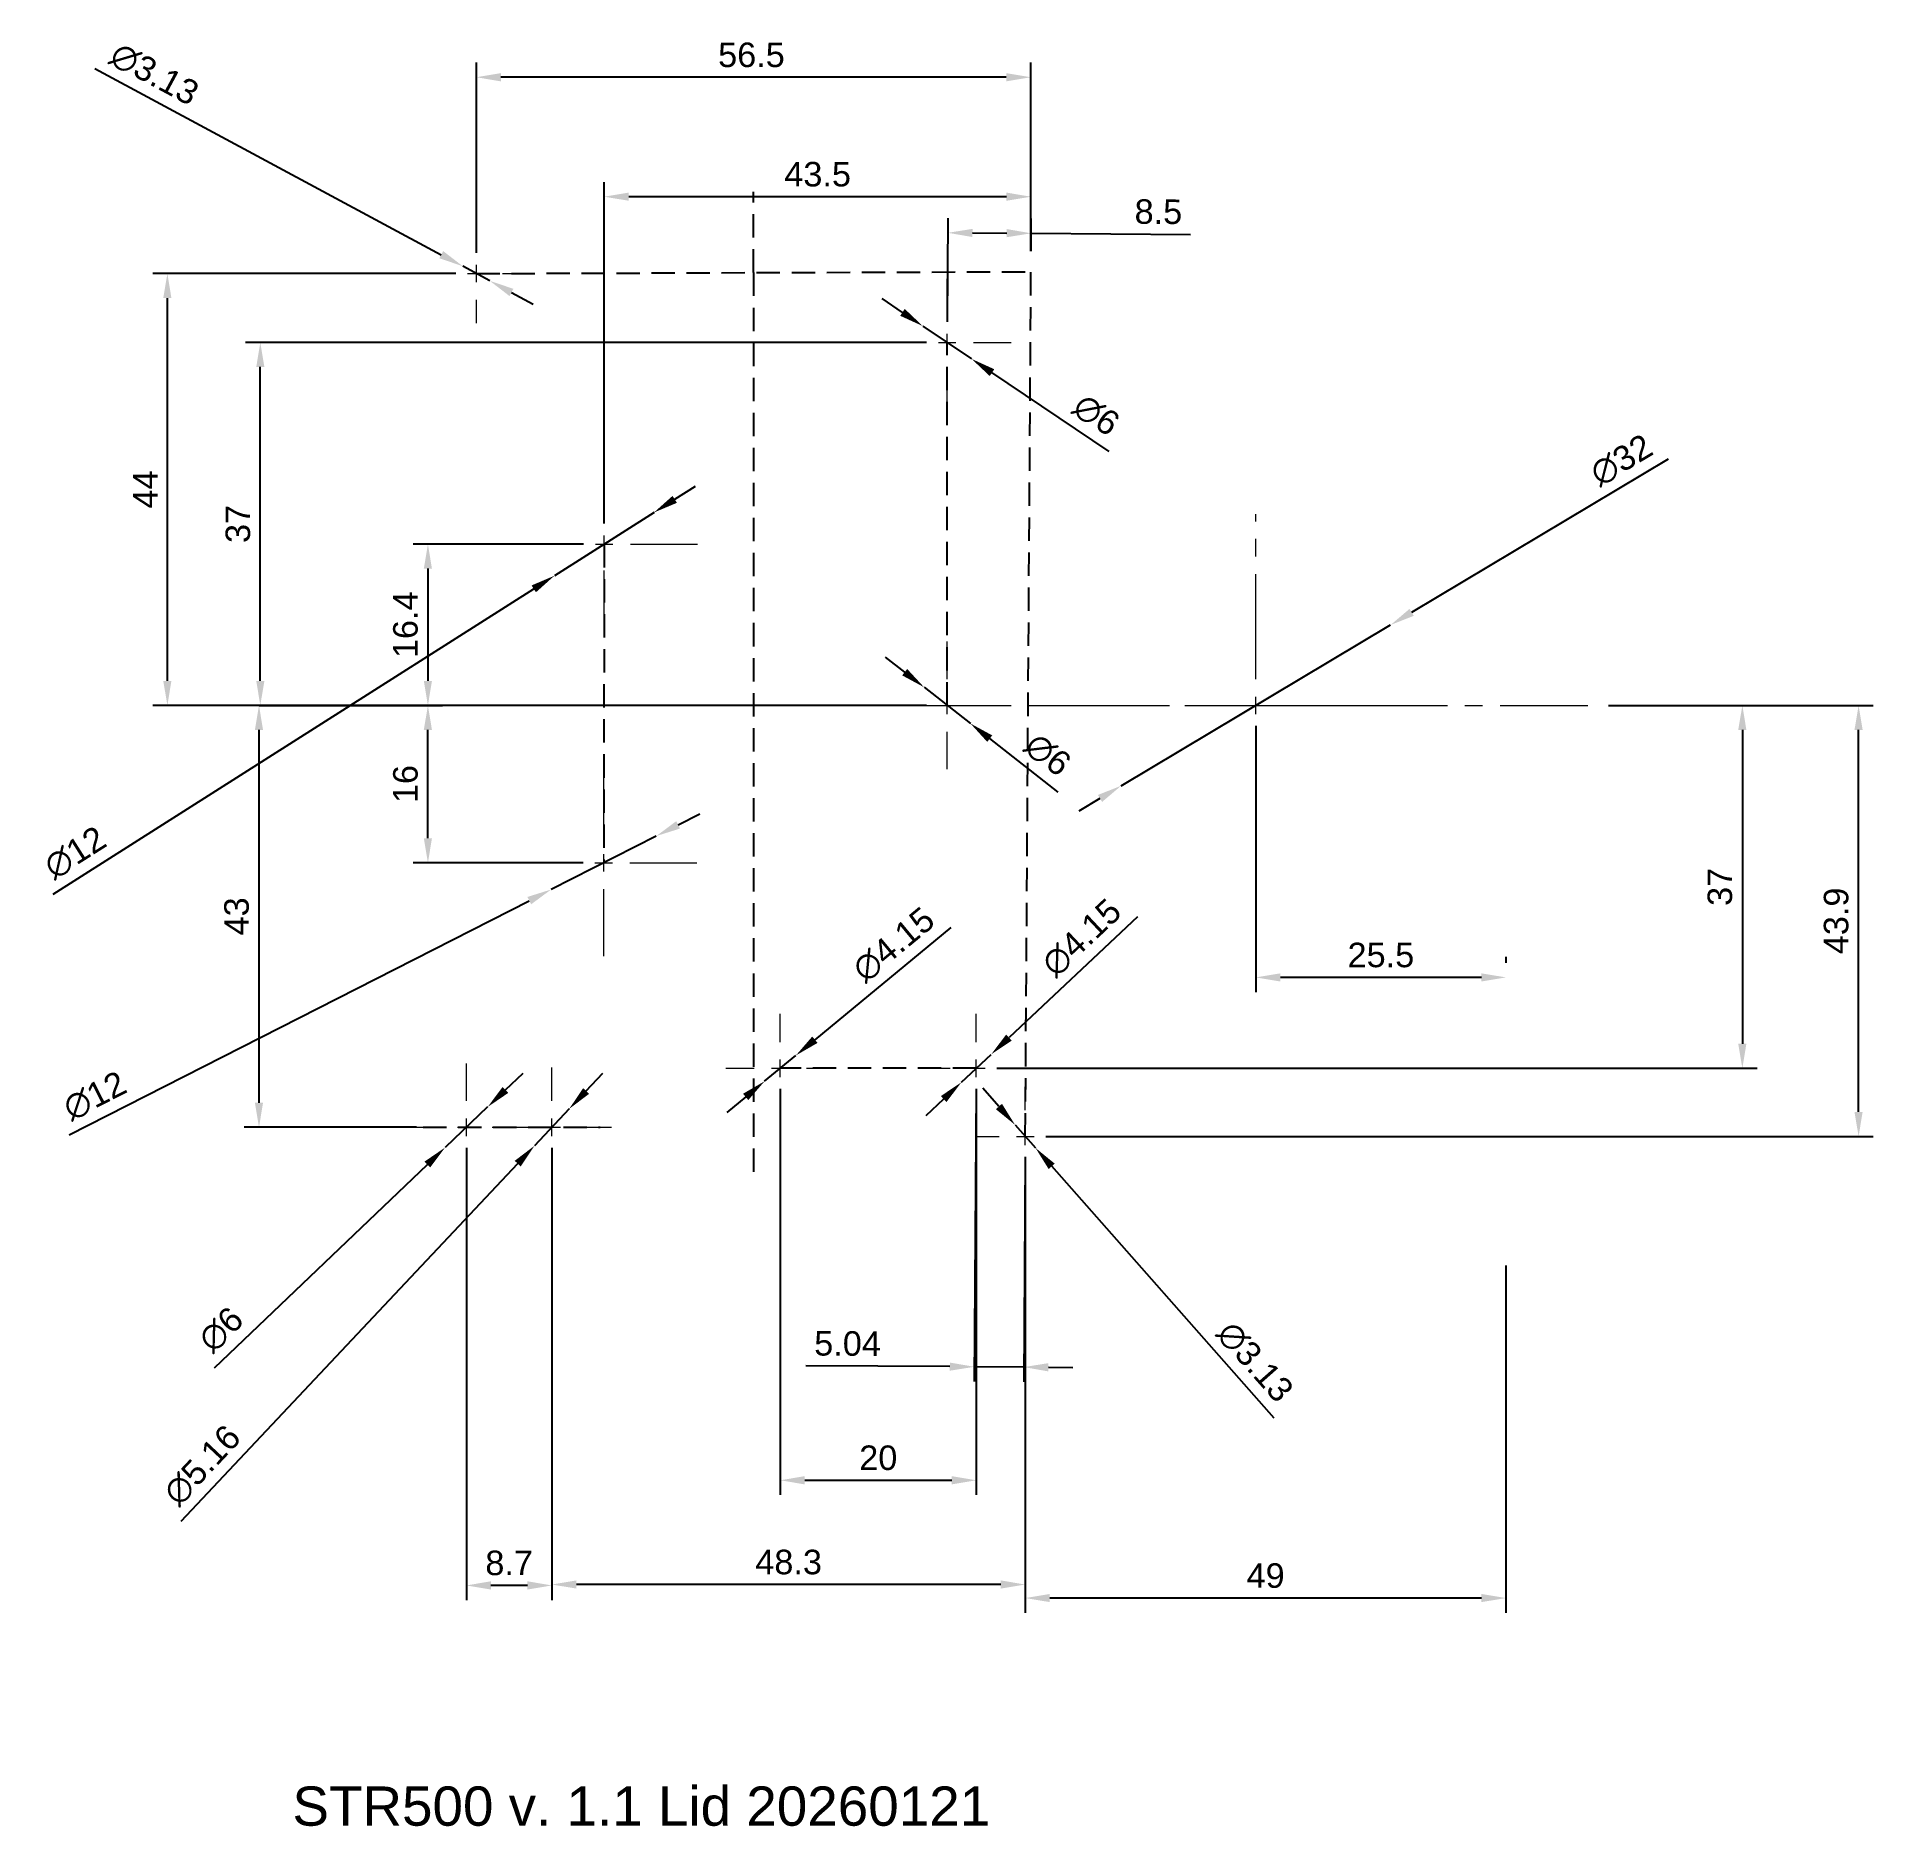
# Paper-space layout 'Sheet1' of a CAD drawing. Header units: millimetres. Extents: x 11 to 198, y 18 to 201.
import ezdxf

# ---------------------------------------------------------------- set-up
doc = ezdxf.new("R2010")
doc.units = ezdxf.units.MM
doc.header["$LTSCALE"] = 0.75
doc.linetypes.add('CENTER2', pattern=[28.575, 19.05, -3.175, 3.175, -3.175])
doc.linetypes.add('HIDDEN2', pattern=[4.7625, 3.175, -1.5875])
for name, color, linetype, lineweight in [('FD_Dimensions', 7, 'Continuous', 18), ('Notes', 7, 'Continuous', 18), ('Sketch1', 7, 'Continuous', 25), ('Smart Centers', 7, 'CENTER2', 18)]:
    doc.layers.add(name, color=color, linetype=linetype, lineweight=lineweight)
doc.styles.get("Standard").update_dxf_attribs({"font": 'Arial.ttf'})
doc.dimstyles.new('Dim-ISO-25', dxfattribs={"dimtxt": 2.5, "dimasz": 2.5, "dimexe": 1.5, "dimexo": 2.1, "dimgap": 1, "dimtad": 1, "dimzin": 12, "dimdsep": 46, "dimtxsty": 'Standard', "dimcen": 0, "dimazin": 3, "dimtp": 0.1, "dimtm": 0.1, "dimtfac": 0.72, "dimtmove": 0, "dimatfit": 3, "dimfxl": 1, "dimtzin": 12, "dimarcsym": 0})

psp = doc.layouts.new('Sheet1')

# ---------------------------------------------------------------- texts
at = {"layer": 'Notes', "insert": (37.295, 22.262), "char_height": 2.5, "attachment_point": 1}
psp.add_mtext_dynamic_manual_height_columns('{\\H1.6x;STR500 v. 1.1 Lid 20260121}', width=92.02999, gutter_width=12.5, heights=[0], dxfattribs=at)

# ---------------------------------------------------------------- blocks, each defined once
blk = doc.blocks.new('*U25')
at = {"layer": 'Smart Centers', "color": 0, "ltscale": 0.75, "transparency": 16777216}
blk.add_line((-69.19, 0), (68.36, 0), dxfattribs=at)
blk = doc.blocks.new('*D27')
at = {"layer": 'Defpoints', "color": 0, "transparency": 16777216}
for p in [(149.25, 140.68), (121.77, 124.28)]:
    blk.add_point(p, dxfattribs=at)
at = {"layer": 'FD_Dimensions', "color": 0, "lineweight": -2, "transparency": 16777216}
for p, q in [((177.54, 157.57), (151.39, 141.96)), ((121.77, 124.28), (149.25, 140.68)), ((119.62, 123), (117.48, 121.71))]:
    blk.add_line(p, q, dxfattribs=at)
at = {"layer": 'FD_Dimensions', "color": 0, "transparency": 16777216}
for points in [[(151.18, 142.32), (151.61, 141.61), (149.25, 140.68)], [(119.41, 123.35), (119.84, 122.64), (121.77, 124.28)]]:
    blk.add_solid(points, dxfattribs=at)
at = {"layer": 'FD_Dimensions', "color": 0, "transparency": 16777216, "insert": (172.78, 157.47), "char_height": 2.5, "attachment_point": 5, "rotation": 30.8391}
blk.add_mtext('∅32', dxfattribs=at)
blk = doc.blocks.new('*D28')
at = {"layer": 'Defpoints', "color": 0, "transparency": 16777216}
for p in [(135.51, 132.48), (135.51, 104.75), (161.01, 104.75)]:
    blk.add_point(p, dxfattribs=at)
at = {"layer": 'FD_Dimensions', "color": 0, "lineweight": -2, "transparency": 16777216}
for p, q in [((135.51, 130.38), (135.51, 103.25)), ((161.01, 106.85), (161.01, 106.25)), ((158.51, 104.75), (138.01, 104.75))]:
    blk.add_line(p, q, dxfattribs=at)
at = {"layer": 'FD_Dimensions', "color": 0, "transparency": 16777216}
for points in [[(138.01, 105.16), (138.01, 104.33), (135.51, 104.75)], [(158.51, 105.16), (158.51, 104.33), (161.01, 104.75)]]:
    blk.add_solid(points, dxfattribs=at)
at = {"layer": 'FD_Dimensions', "color": 0, "transparency": 16777216, "insert": (148.26, 107.02), "char_height": 2.5, "attachment_point": 5}
blk.add_mtext('25.5', dxfattribs=at)
blk = doc.blocks.new('*D33')
at = {"layer": 'Defpoints', "color": 0, "transparency": 16777216}
for p in [(107.01, 95.48), (112.01, 88.54), (106.82, 65.05)]:
    blk.add_point(p, dxfattribs=at)
at = {"layer": 'FD_Dimensions', "color": 0, "lineweight": -2, "transparency": 16777216}
for p, q in [((107, 93.38), (106.81, 63.55)), ((112, 86.44), (111.85, 63.52)), ((104.32, 65.07), (89.64, 65.16)), ((111.86, 65.02), (106.82, 65.05)), ((114.36, 65), (116.86, 64.98))]:
    blk.add_line(p, q, dxfattribs=at)
at = {"layer": 'FD_Dimensions', "color": 0, "transparency": 16777216}
for points in [[(104.32, 65.48), (104.31, 64.65), (106.82, 65.05)], [(114.36, 65.42), (114.35, 64.58), (111.86, 65.02)]]:
    blk.add_solid(points, dxfattribs=at)
at = {"layer": 'FD_Dimensions', "color": 0, "transparency": 16777216, "insert": (93.89, 67.41), "char_height": 2.5, "attachment_point": 5, "rotation": 359.6245}
blk.add_mtext('5.04', dxfattribs=at)
blk = doc.blocks.new('*D35')
at = {"layer": 'Defpoints', "color": 0, "transparency": 16777216}
for p in [(87.03, 95.48), (107.01, 95.48), (107.01, 53.48)]:
    blk.add_point(p, dxfattribs=at)
at = {"layer": 'FD_Dimensions', "color": 0, "lineweight": -2, "transparency": 16777216}
for p, q in [((87.03, 93.38), (87.03, 51.98)), ((107.01, 93.38), (107.01, 51.98)), ((89.53, 53.48), (104.51, 53.48))]:
    blk.add_line(p, q, dxfattribs=at)
at = {"layer": 'FD_Dimensions', "color": 0, "transparency": 16777216}
for points in [[(89.53, 53.9), (89.53, 53.06), (87.03, 53.48)], [(104.51, 53.9), (104.51, 53.06), (107.01, 53.48)]]:
    blk.add_solid(points, dxfattribs=at)
at = {"layer": 'FD_Dimensions', "color": 0, "transparency": 16777216, "insert": (97.02, 55.76), "char_height": 2.5, "attachment_point": 5}
blk.add_mtext('20', dxfattribs=at)
blk = doc.blocks.new('*D36')
at = {"layer": 'Defpoints', "color": 0, "transparency": 16777216}
for p in [(63.75, 89.47), (112.01, 88.54), (63.75, 42.85)]:
    blk.add_point(p, dxfattribs=at)
at = {"layer": 'FD_Dimensions', "color": 0, "lineweight": -2, "transparency": 16777216}
for p, q in [((63.75, 87.37), (63.75, 41.35)), ((112.01, 86.44), (112.01, 41.35)), ((109.51, 42.85), (66.25, 42.85))]:
    blk.add_line(p, q, dxfattribs=at)
at = {"layer": 'FD_Dimensions', "color": 0, "transparency": 16777216}
for points in [[(66.25, 43.27), (66.25, 42.44), (63.75, 42.85)], [(109.51, 43.27), (109.51, 42.44), (112.01, 42.85)]]:
    blk.add_solid(points, dxfattribs=at)
at = {"layer": 'FD_Dimensions', "color": 0, "transparency": 16777216, "insert": (87.88, 45.13), "char_height": 2.5, "attachment_point": 5}
blk.add_mtext('48.3', dxfattribs=at)
blk = doc.blocks.new('*D37')
at = {"layer": 'Defpoints', "color": 0, "transparency": 16777216}
for p in [(65.52, 91.35), (61.98, 87.59)]:
    blk.add_point(p, dxfattribs=at)
at = {"layer": 'FD_Dimensions', "color": 0, "lineweight": -2, "transparency": 16777216}
for p, q in [((67.23, 93.17), (68.95, 94.99)), ((65.52, 91.35), (61.98, 87.59)), ((25.97, 49.32), (60.27, 85.77))]:
    blk.add_line(p, q, dxfattribs=at)
at = {"layer": 'FD_Dimensions', "color": 0, "transparency": 16777216}
for points in [[(66.93, 93.46), (67.54, 92.88), (65.52, 91.35)], [(59.96, 86.05), (60.57, 85.48), (61.98, 87.59)]]:
    blk.add_solid(points, dxfattribs=at)
at = {"layer": 'FD_Dimensions', "color": 0, "transparency": 16777216, "insert": (28.1, 55.01), "char_height": 2.5, "attachment_point": 5, "rotation": 46.7382}
blk.add_mtext('∅5.16', dxfattribs=at)
blk = doc.blocks.new('*D38')
at = {"layer": 'Defpoints', "color": 0, "transparency": 16777216}
for p in [(57.2, 91.54), (52.86, 87.4)]:
    blk.add_point(p, dxfattribs=at)
at = {"layer": 'FD_Dimensions', "color": 0, "lineweight": -2, "transparency": 16777216}
for p, q in [((59.01, 93.27), (60.82, 94.99)), ((57.2, 91.54), (52.86, 87.4)), ((29.34, 64.95), (51.05, 85.67))]:
    blk.add_line(p, q, dxfattribs=at)
at = {"layer": 'FD_Dimensions', "color": 0, "transparency": 16777216}
for points in [[(58.72, 93.57), (59.3, 92.97), (57.2, 91.54)], [(50.76, 85.97), (51.34, 85.37), (52.86, 87.4)]]:
    blk.add_solid(points, dxfattribs=at)
at = {"layer": 'FD_Dimensions', "color": 0, "transparency": 16777216, "insert": (30.02, 68.84), "char_height": 2.5, "attachment_point": 5, "rotation": 43.6736}
blk.add_mtext('∅6', dxfattribs=at)
blk = doc.blocks.new('*D39')
at = {"layer": 'Defpoints', "color": 0, "transparency": 16777216}
for p in [(55.03, 89.47), (63.75, 89.47), (55.03, 42.76)]:
    blk.add_point(p, dxfattribs=at)
at = {"layer": 'FD_Dimensions', "color": 0, "lineweight": -2, "transparency": 16777216}
for p, q in [((55.03, 87.37), (55.03, 41.26)), ((63.75, 87.37), (63.75, 41.26)), ((61.25, 42.76), (57.53, 42.76))]:
    blk.add_line(p, q, dxfattribs=at)
at = {"layer": 'FD_Dimensions', "color": 0, "transparency": 16777216}
for points in [[(57.53, 43.18), (57.53, 42.34), (55.03, 42.76)], [(61.25, 43.18), (61.25, 42.34), (63.75, 42.76)]]:
    blk.add_solid(points, dxfattribs=at)
at = {"layer": 'FD_Dimensions', "color": 0, "transparency": 16777216, "insert": (59.39, 45.04), "char_height": 2.5, "attachment_point": 5}
blk.add_mtext('8.7', dxfattribs=at)
blk = doc.blocks.new('*D40')
at = {"layer": 'Defpoints', "color": 0, "transparency": 16777216}
for p in [(104.12, 180.66), (112.59, 176.69), (104.05, 169.48)]:
    blk.add_point(p, dxfattribs=at)
at = {"layer": 'FD_Dimensions', "color": 0, "lineweight": -2, "transparency": 16777216}
for p, q in [((104.07, 171.58), (104.13, 182.16)), ((112.6, 178.79), (112.62, 182.11)), ((106.62, 180.65), (110.11, 180.62)), ((112.61, 180.61), (128.85, 180.5))]:
    blk.add_line(p, q, dxfattribs=at)
at = {"layer": 'FD_Dimensions', "color": 0, "transparency": 16777216}
for points in [[(106.63, 181.06), (106.62, 180.23), (104.12, 180.66)], [(110.12, 181.04), (110.11, 180.21), (112.61, 180.61)]]:
    blk.add_solid(points, dxfattribs=at)
at = {"layer": 'FD_Dimensions', "color": 0, "transparency": 16777216, "insert": (125.58, 182.8), "char_height": 2.5, "attachment_point": 5, "rotation": 359.6245}
blk.add_mtext('8.5', dxfattribs=at)
blk = doc.blocks.new('*D41')
at = {"layer": 'Defpoints', "color": 0, "transparency": 16777216}
for p in [(69.08, 184.34), (112.59, 176.69), (69.08, 148.92)]:
    blk.add_point(p, dxfattribs=at)
at = {"layer": 'FD_Dimensions', "color": 0, "lineweight": -2, "transparency": 16777216}
for p, q in [((69.08, 151.02), (69.08, 185.84)), ((112.59, 178.79), (112.59, 185.84)), ((110.09, 184.34), (71.58, 184.34))]:
    blk.add_line(p, q, dxfattribs=at)
at = {"layer": 'FD_Dimensions', "color": 0, "transparency": 16777216}
for points in [[(71.58, 184.76), (71.58, 183.93), (69.08, 184.34)], [(110.09, 184.76), (110.09, 183.93), (112.59, 184.34)]]:
    blk.add_solid(points, dxfattribs=at)
at = {"layer": 'FD_Dimensions', "color": 0, "transparency": 16777216, "insert": (90.84, 186.62), "char_height": 2.5, "attachment_point": 5}
blk.add_mtext('43.5', dxfattribs=at)
blk = doc.blocks.new('*D42')
at = {"layer": 'Defpoints', "color": 0, "transparency": 16777216}
for p in [(56.05, 196.52), (56.05, 176.51), (112.56, 176.69)]:
    blk.add_point(p, dxfattribs=at)
at = {"layer": 'FD_Dimensions', "color": 0, "lineweight": -2, "transparency": 16777216}
for p, q in [((56.05, 178.61), (56.05, 198.02)), ((112.56, 178.79), (112.56, 198.02)), ((110.06, 196.52), (58.55, 196.52))]:
    blk.add_line(p, q, dxfattribs=at)
at = {"layer": 'FD_Dimensions', "color": 0, "transparency": 16777216}
for points in [[(58.55, 196.94), (58.55, 196.1), (56.05, 196.52)], [(110.06, 196.94), (110.06, 196.1), (112.56, 196.52)]]:
    blk.add_solid(points, dxfattribs=at)
at = {"layer": 'FD_Dimensions', "color": 0, "transparency": 16777216, "insert": (84.09, 198.79), "char_height": 2.5, "attachment_point": 5}
blk.add_mtext('56.5', dxfattribs=at)
blk = doc.blocks.new('*D43')
at = {"layer": 'Defpoints', "color": 0, "transparency": 16777216}
for p in [(31.82, 132.48), (33.89, 132.48), (52.03, 89.47)]:
    blk.add_point(p, dxfattribs=at)
at = {"layer": 'FD_Dimensions', "color": 0, "lineweight": -2, "transparency": 16777216}
for p, q in [((33.92, 132.48), (35.39, 132.48)), ((33.89, 91.97), (33.89, 129.98)), ((49.93, 89.47), (32.39, 89.47))]:
    blk.add_line(p, q, dxfattribs=at)
at = {"layer": 'FD_Dimensions', "color": 0, "transparency": 16777216}
for points in [[(33.47, 129.98), (34.3, 129.98), (33.89, 132.48)], [(33.47, 91.97), (34.3, 91.97), (33.89, 89.47)]]:
    blk.add_solid(points, dxfattribs=at)
at = {"layer": 'FD_Dimensions', "color": 0, "transparency": 16777216, "insert": (31.61, 110.97), "char_height": 2.5, "attachment_point": 5, "rotation": 90}
blk.add_mtext('43', dxfattribs=at)
blk = doc.blocks.new('*D44')
at = {"layer": 'Defpoints', "color": 0, "transparency": 16777216}
for p in [(169.36, 132.48), (196.96, 132.48), (112.01, 88.54)]:
    blk.add_point(p, dxfattribs=at)
at = {"layer": 'FD_Dimensions', "color": 0, "lineweight": -2, "transparency": 16777216}
for p, q in [((171.46, 132.48), (198.46, 132.48)), ((196.96, 91.04), (196.96, 129.98)), ((114.11, 88.54), (198.46, 88.54))]:
    blk.add_line(p, q, dxfattribs=at)
at = {"layer": 'FD_Dimensions', "color": 0, "transparency": 16777216}
for points in [[(196.54, 129.98), (197.37, 129.98), (196.96, 132.48)], [(196.54, 91.04), (197.37, 91.04), (196.96, 88.54)]]:
    blk.add_solid(points, dxfattribs=at)
at = {"layer": 'FD_Dimensions', "color": 0, "transparency": 16777216, "insert": (194.68, 110.51), "char_height": 2.5, "attachment_point": 5, "rotation": 90}
blk.add_mtext('43.9', dxfattribs=at)
blk = doc.blocks.new('*D45')
at = {"layer": 'Defpoints', "color": 0, "transparency": 16777216}
for p in [(169.36, 132.48), (107.01, 95.48), (185.11, 95.48)]:
    blk.add_point(p, dxfattribs=at)
at = {"layer": 'FD_Dimensions', "color": 0, "lineweight": -2, "transparency": 16777216}
for p, q in [((171.46, 132.48), (186.61, 132.48)), ((185.11, 129.98), (185.11, 97.98)), ((109.11, 95.48), (186.61, 95.48))]:
    blk.add_line(p, q, dxfattribs=at)
at = {"layer": 'FD_Dimensions', "color": 0, "transparency": 16777216}
for points in [[(184.69, 129.98), (185.52, 129.98), (185.11, 132.48)], [(184.69, 97.98), (185.52, 97.98), (185.11, 95.48)]]:
    blk.add_solid(points, dxfattribs=at)
at = {"layer": 'FD_Dimensions', "color": 0, "transparency": 16777216, "insert": (182.83, 113.98), "char_height": 2.5, "attachment_point": 5, "rotation": 90}
blk.add_mtext('37', dxfattribs=at)
blk = doc.blocks.new('*D46')
at = {"layer": 'Defpoints', "color": 0, "transparency": 16777216}
for p in [(31.82, 132.48), (51.11, 132.48), (69.03, 116.43)]:
    blk.add_point(p, dxfattribs=at)
at = {"layer": 'FD_Dimensions', "color": 0, "lineweight": -2, "transparency": 16777216}
for p, q in [((33.92, 132.48), (52.61, 132.48)), ((51.11, 118.93), (51.11, 129.98)), ((66.93, 116.43), (49.61, 116.43))]:
    blk.add_line(p, q, dxfattribs=at)
at = {"layer": 'FD_Dimensions', "color": 0, "transparency": 16777216}
for points in [[(50.69, 129.98), (51.52, 129.98), (51.11, 132.48)], [(50.69, 118.93), (51.52, 118.93), (51.11, 116.43)]]:
    blk.add_solid(points, dxfattribs=at)
at = {"layer": 'FD_Dimensions', "color": 0, "transparency": 16777216, "insert": (48.83, 124.46), "char_height": 2.5, "attachment_point": 5, "rotation": 90}
blk.add_mtext('16', dxfattribs=at)
blk = doc.blocks.new('*D47')
at = {"layer": 'Defpoints', "color": 0, "transparency": 16777216}
for p in [(69.08, 148.92), (31.82, 132.48), (51.11, 132.48)]:
    blk.add_point(p, dxfattribs=at)
at = {"layer": 'FD_Dimensions', "color": 0, "lineweight": -2, "transparency": 16777216}
for p, q in [((66.98, 148.92), (49.61, 148.92)), ((51.11, 146.42), (51.11, 134.98)), ((33.92, 132.48), (52.61, 132.48))]:
    blk.add_line(p, q, dxfattribs=at)
at = {"layer": 'FD_Dimensions', "color": 0, "transparency": 16777216}
for points in [[(50.69, 146.42), (51.52, 146.42), (51.11, 148.92)], [(50.69, 134.98), (51.52, 134.98), (51.11, 132.48)]]:
    blk.add_solid(points, dxfattribs=at)
at = {"layer": 'FD_Dimensions', "color": 0, "transparency": 16777216, "insert": (48.83, 140.7), "char_height": 2.5, "attachment_point": 5, "rotation": 90}
blk.add_mtext('16.4', dxfattribs=at)
blk = doc.blocks.new('*D48')
at = {"layer": 'Defpoints', "color": 0, "transparency": 16777216}
for p in [(34.02, 169.48), (104.05, 169.48), (104.05, 132.48)]:
    blk.add_point(p, dxfattribs=at)
at = {"layer": 'FD_Dimensions', "color": 0, "lineweight": -2, "transparency": 16777216}
for p, q in [((101.95, 169.48), (32.52, 169.48)), ((34.02, 134.98), (34.02, 166.98)), ((101.95, 132.48), (32.52, 132.48))]:
    blk.add_line(p, q, dxfattribs=at)
at = {"layer": 'FD_Dimensions', "color": 0, "transparency": 16777216}
for points in [[(33.61, 166.98), (34.44, 166.98), (34.02, 169.48)], [(33.61, 134.98), (34.44, 134.98), (34.02, 132.48)]]:
    blk.add_solid(points, dxfattribs=at)
at = {"layer": 'FD_Dimensions', "color": 0, "transparency": 16777216, "insert": (31.75, 150.98), "char_height": 2.5, "attachment_point": 5, "rotation": 90}
blk.add_mtext('37', dxfattribs=at)
blk = doc.blocks.new('*D49')
at = {"layer": 'Defpoints', "color": 0, "transparency": 16777216}
for p in [(24.55, 176.51), (56.05, 176.51), (104.05, 132.48)]:
    blk.add_point(p, dxfattribs=at)
at = {"layer": 'FD_Dimensions', "color": 0, "lineweight": -2, "transparency": 16777216}
for p, q in [((53.95, 176.51), (23.05, 176.51)), ((24.55, 134.98), (24.55, 174.01)), ((101.95, 132.48), (23.05, 132.48))]:
    blk.add_line(p, q, dxfattribs=at)
at = {"layer": 'FD_Dimensions', "color": 0, "transparency": 16777216}
for points in [[(24.13, 174.01), (24.96, 174.01), (24.55, 176.51)], [(24.13, 134.98), (24.96, 134.98), (24.55, 132.48)]]:
    blk.add_solid(points, dxfattribs=at)
at = {"layer": 'FD_Dimensions', "color": 0, "transparency": 16777216, "insert": (22.3, 154.49), "char_height": 2.5, "attachment_point": 5, "rotation": 90}
blk.add_mtext('44', dxfattribs=at)
blk = doc.blocks.new('*D50')
at = {"layer": 'Defpoints', "color": 0, "transparency": 16777216}
for p in [(112.01, 88.54), (161.01, 77.48), (112.01, 41.47)]:
    blk.add_point(p, dxfattribs=at)
at = {"layer": 'FD_Dimensions', "color": 0, "lineweight": -2, "transparency": 16777216}
for p, q in [((112.01, 86.44), (112.01, 39.97)), ((161.01, 75.38), (161.01, 39.97)), ((158.51, 41.47), (114.51, 41.47))]:
    blk.add_line(p, q, dxfattribs=at)
at = {"layer": 'FD_Dimensions', "color": 0, "transparency": 16777216}
for points in [[(114.51, 41.89), (114.51, 41.06), (112.01, 41.47)], [(158.51, 41.89), (158.51, 41.06), (161.01, 41.47)]]:
    blk.add_solid(points, dxfattribs=at)
at = {"layer": 'FD_Dimensions', "color": 0, "transparency": 16777216, "insert": (136.51, 43.75), "char_height": 2.5, "attachment_point": 5}
blk.add_mtext('49', dxfattribs=at)
blk = doc.blocks.new('*U51')
at = {"layer": 'Smart Centers', "color": 0, "ltscale": 0.75, "transparency": 16777216}
for p, q in [((0, 2.68), (0, 5.07)), ((-5.07, 0), (-2.68, 0)), ((2.68, 0), (5.07, 0)), ((0, -5.07), (0, -2.68))]:
    blk.add_line(p, q, dxfattribs=at)
at = {"layer": 'Smart Centers', "color": 0, "linetype": 'Continuous', "ltscale": 0.75, "transparency": 16777216}
for p, q in [((-0.89, 0), (0.89, 0)), ((0, -0.89), (0, 0.89))]:
    blk.add_line(p, q, dxfattribs=at)
blk = doc.blocks.new('*U52')
at = {"layer": 'Smart Centers', "color": 0, "ltscale": 0.75, "transparency": 16777216}
for p, q in [((0, 2.68), (0, 6.5)), ((-6.5, 0), (-2.68, 0)), ((2.68, 0), (6.5, 0)), ((0, -6.5), (0, -2.68))]:
    blk.add_line(p, q, dxfattribs=at)
at = {"layer": 'Smart Centers', "color": 0, "linetype": 'Continuous', "ltscale": 0.75, "transparency": 16777216}
for p, q in [((-0.89, 0), (0.89, 0)), ((0, -0.89), (0, 0.89))]:
    blk.add_line(p, q, dxfattribs=at)
blk = doc.blocks.new('*U53')
at = {"layer": 'Smart Centers', "color": 0, "ltscale": 0.75, "transparency": 16777216}
for p, q in [((0, 2.68), (0, 9.51)), ((-9.51, 0), (-2.68, 0)), ((2.68, 0), (9.51, 0)), ((0, -9.51), (0, -2.68))]:
    blk.add_line(p, q, dxfattribs=at)
at = {"layer": 'Smart Centers', "color": 0, "linetype": 'Continuous', "ltscale": 0.75, "transparency": 16777216}
for p, q in [((-0.89, 0), (0.89, 0)), ((0, -0.89), (0, 0.89))]:
    blk.add_line(p, q, dxfattribs=at)
blk = doc.blocks.new('*U54')
at = {"layer": 'Smart Centers', "color": 0, "ltscale": 0.75, "transparency": 16777216}
for p, q in [((0, 2.68), (0, 6.5)), ((-6.5, 0), (-2.68, 0)), ((2.68, 0), (6.5, 0)), ((0, -6.5), (0, -2.68))]:
    blk.add_line(p, q, dxfattribs=at)
at = {"layer": 'Smart Centers', "color": 0, "linetype": 'Continuous', "ltscale": 0.75, "transparency": 16777216}
for p, q in [((-0.89, 0), (0.89, 0)), ((0, -0.89), (0, 0.89))]:
    blk.add_line(p, q, dxfattribs=at)
blk = doc.blocks.new('*U55')
at = {"layer": 'Smart Centers', "color": 0, "ltscale": 0.75, "transparency": 16777216}
for p, q in [((0, 2.68), (0, 9.51)), ((-9.51, 0), (-2.68, 0)), ((2.68, 0), (9.51, 0)), ((0, -9.51), (0, -2.68))]:
    blk.add_line(p, q, dxfattribs=at)
at = {"layer": 'Smart Centers', "color": 0, "linetype": 'Continuous', "ltscale": 0.75, "transparency": 16777216}
for p, q in [((-0.89, 0), (0.89, 0)), ((0, -0.89), (0, 0.89))]:
    blk.add_line(p, q, dxfattribs=at)
blk = doc.blocks.new('*U56')
at = {"layer": 'Smart Centers', "color": 0, "ltscale": 0.75, "transparency": 16777216}
for p, q in [((0, 2.68), (0, 19.5)), ((-19.5, 0), (-2.68, 0)), ((2.68, 0), (19.5, 0)), ((0, -19.5), (0, -2.68))]:
    blk.add_line(p, q, dxfattribs=at)
at = {"layer": 'Smart Centers', "color": 0, "linetype": 'Continuous', "ltscale": 0.75, "transparency": 16777216}
for p, q in [((-0.89, 0), (0.89, 0)), ((0, -0.89), (0, 0.89))]:
    blk.add_line(p, q, dxfattribs=at)
blk = doc.blocks.new('*U57')
at = {"layer": 'Smart Centers', "color": 0, "ltscale": 0.75, "transparency": 16777216}
for p, q in [((0, 2.68), (0, 5.57)), ((-5.57, 0), (-2.68, 0)), ((2.68, 0), (5.57, 0)), ((0, -5.57), (0, -2.68))]:
    blk.add_line(p, q, dxfattribs=at)
at = {"layer": 'Smart Centers', "color": 0, "linetype": 'Continuous', "ltscale": 0.75, "transparency": 16777216}
for p, q in [((-0.89, 0), (0.89, 0)), ((0, -0.89), (0, 0.89))]:
    blk.add_line(p, q, dxfattribs=at)
blk = doc.blocks.new('*U58')
at = {"layer": 'Smart Centers', "color": 0, "ltscale": 0.75, "transparency": 16777216}
for p, q in [((0, 2.68), (0, 5.07)), ((-5.07, 0), (-2.68, 0)), ((2.68, 0), (5.07, 0)), ((0, -5.07), (0, -2.68))]:
    blk.add_line(p, q, dxfattribs=at)
at = {"layer": 'Smart Centers', "color": 0, "linetype": 'Continuous', "ltscale": 0.75, "transparency": 16777216}
for p, q in [((-0.89, 0), (0.89, 0)), ((0, -0.89), (0, 0.89))]:
    blk.add_line(p, q, dxfattribs=at)
blk = doc.blocks.new('*U59')
at = {"layer": 'Smart Centers', "color": 0, "ltscale": 0.75, "transparency": 16777216}
for p, q in [((0, 2.68), (0, 5.57)), ((-5.57, 0), (-2.68, 0)), ((2.68, 0), (5.57, 0)), ((0, -5.57), (0, -2.68))]:
    blk.add_line(p, q, dxfattribs=at)
at = {"layer": 'Smart Centers', "color": 0, "linetype": 'Continuous', "ltscale": 0.75, "transparency": 16777216}
for p, q in [((-0.89, 0), (0.89, 0)), ((0, -0.89), (0, 0.89))]:
    blk.add_line(p, q, dxfattribs=at)
blk = doc.blocks.new('*U60')
at = {"layer": 'Smart Centers', "color": 0, "ltscale": 0.75, "transparency": 16777216}
for p, q in [((0, 2.68), (0, 6.08)), ((-6.08, 0), (-2.68, 0)), ((2.68, 0), (6.08, 0)), ((0, -6.08), (0, -2.68))]:
    blk.add_line(p, q, dxfattribs=at)
at = {"layer": 'Smart Centers', "color": 0, "linetype": 'Continuous', "ltscale": 0.75, "transparency": 16777216}
for p, q in [((-0.89, 0), (0.89, 0)), ((0, -0.89), (0, 0.89))]:
    blk.add_line(p, q, dxfattribs=at)
blk = doc.blocks.new('*U61')
at = {"layer": 'Smart Centers', "color": 0, "ltscale": 0.75, "transparency": 16777216}
for p, q in [((0, 2.68), (0, 6.5)), ((-6.5, 0), (-2.68, 0)), ((2.68, 0), (6.5, 0)), ((0, -6.5), (0, -2.68))]:
    blk.add_line(p, q, dxfattribs=at)
at = {"layer": 'Smart Centers', "color": 0, "linetype": 'Continuous', "ltscale": 0.75, "transparency": 16777216}
for p, q in [((-0.89, 0), (0.89, 0)), ((0, -0.89), (0, 0.89))]:
    blk.add_line(p, q, dxfattribs=at)
blk = doc.blocks.new('*D62')
at = {"layer": 'Defpoints', "color": 0, "transparency": 16777216}
for p in [(74.39, 119.16), (63.67, 113.71)]:
    blk.add_point(p, dxfattribs=at)
at = {"layer": 'FD_Dimensions', "color": 0, "lineweight": -2, "transparency": 16777216}
for p, q in [((76.61, 120.3), (78.84, 121.43)), ((74.39, 119.16), (63.67, 113.71)), ((14.53, 88.69), (61.44, 112.57))]:
    blk.add_line(p, q, dxfattribs=at)
at = {"layer": 'FD_Dimensions', "color": 0, "transparency": 16777216}
for points in [[(76.42, 120.67), (76.8, 119.92), (74.39, 119.16)], [(61.25, 112.95), (61.63, 112.2), (63.67, 113.71)]]:
    blk.add_solid(points, dxfattribs=at)
at = {"layer": 'FD_Dimensions', "color": 0, "transparency": 16777216, "insert": (17.15, 92.66), "char_height": 2.5, "attachment_point": 5, "rotation": 26.9773}
blk.add_mtext('∅12', dxfattribs=at)
blk = doc.blocks.new('*D63')
at = {"layer": 'Defpoints', "color": 0, "transparency": 16777216}
for p in [(74.16, 152.15), (64.01, 145.7)]:
    blk.add_point(p, dxfattribs=at)
at = {"layer": 'FD_Dimensions', "color": 0, "lineweight": -2, "transparency": 16777216}
for p, q in [((76.27, 153.49), (78.38, 154.83)), ((74.16, 152.15), (64.01, 145.7)), ((12.91, 113.25), (61.9, 144.36))]:
    blk.add_line(p, q, dxfattribs=at)
at = {"layer": 'FD_Dimensions', "color": 0, "transparency": 16777216}
for points in [[(76.05, 153.84), (76.49, 153.13), (74.16, 152.15)], [(61.68, 144.71), (62.12, 144.01), (64.01, 145.7)]]:
    blk.add_solid(points, dxfattribs=at)
at = {"layer": 'FD_Dimensions', "color": 0, "transparency": 16777216, "insert": (15.15, 117.45), "char_height": 2.5, "attachment_point": 5, "rotation": 32.4176}
blk.add_mtext('∅12', dxfattribs=at)
blk = doc.blocks.new('*D64')
at = {"layer": 'Defpoints', "color": 0, "transparency": 16777216}
for p in [(54.67, 177.25), (57.42, 175.76)]:
    blk.add_point(p, dxfattribs=at)
at = {"layer": 'FD_Dimensions', "color": 0, "lineweight": -2, "transparency": 16777216}
for p, q in [((17.17, 197.42), (52.46, 178.43)), ((57.42, 175.76), (54.67, 177.25)), ((59.63, 174.58), (61.83, 173.39))]:
    blk.add_line(p, q, dxfattribs=at)
at = {"layer": 'FD_Dimensions', "color": 0, "transparency": 16777216}
for points in [[(52.66, 178.8), (52.27, 178.07), (54.67, 177.25)], [(59.82, 174.95), (59.43, 174.21), (57.42, 175.76)]]:
    blk.add_solid(points, dxfattribs=at)
at = {"layer": 'FD_Dimensions', "color": 0, "transparency": 16777216, "insert": (23.22, 196.83), "char_height": 2.5, "attachment_point": 5, "rotation": 331.7195}
blk.add_mtext('∅3.13', dxfattribs=at)
blk = doc.blocks.new('*D65')
at = {"layer": 'Defpoints', "color": 0, "transparency": 16777216}
for p in [(110.97, 89.71), (113.05, 87.36)]:
    blk.add_point(p, dxfattribs=at)
at = {"layer": 'FD_Dimensions', "color": 0, "lineweight": -2, "transparency": 16777216}
for p, q in [((109.32, 91.59), (107.67, 93.46)), ((110.97, 89.71), (113.05, 87.36)), ((137.37, 59.8), (114.7, 85.49))]:
    blk.add_line(p, q, dxfattribs=at)
at = {"layer": 'FD_Dimensions', "color": 0, "transparency": 16777216}
for points in [[(109.63, 91.86), (109.01, 91.31), (110.97, 89.71)], [(115.01, 85.76), (114.39, 85.21), (113.05, 87.36)]]:
    blk.add_solid(points, dxfattribs=at)
at = {"layer": 'FD_Dimensions', "color": 0, "transparency": 16777216, "insert": (135.42, 65.55), "char_height": 2.5, "attachment_point": 5, "rotation": 311.4284}
blk.add_mtext('∅3.13', dxfattribs=at)
blk = doc.blocks.new('*D66')
at = {"layer": 'Defpoints', "color": 0, "transparency": 16777216}
for p in [(108.53, 96.9), (105.5, 94.06)]:
    blk.add_point(p, dxfattribs=at)
at = {"layer": 'FD_Dimensions', "color": 0, "lineweight": -2, "transparency": 16777216}
for p, q in [((123.45, 110.92), (110.35, 98.61)), ((105.5, 94.06), (108.53, 96.9)), ((103.68, 92.35), (101.86, 90.64))]:
    blk.add_line(p, q, dxfattribs=at)
at = {"layer": 'FD_Dimensions', "color": 0, "transparency": 16777216}
for points in [[(110.06, 98.92), (110.63, 98.31), (108.53, 96.9)], [(103.4, 92.65), (103.97, 92.04), (105.5, 94.06)]]:
    blk.add_solid(points, dxfattribs=at)
at = {"layer": 'FD_Dimensions', "color": 0, "transparency": 16777216, "insert": (117.75, 108.79), "char_height": 2.5, "attachment_point": 5, "rotation": 43.2157}
blk.add_mtext('∅4.15', dxfattribs=at)
blk = doc.blocks.new('*D67')
at = {"layer": 'Defpoints', "color": 0, "transparency": 16777216}
for p in [(88.63, 96.8), (85.43, 94.16)]:
    blk.add_point(p, dxfattribs=at)
at = {"layer": 'FD_Dimensions', "color": 0, "lineweight": -2, "transparency": 16777216}
for p, q in [((104.42, 109.85), (90.56, 98.39)), ((85.43, 94.16), (88.63, 96.8)), ((83.51, 92.57), (81.58, 90.97))]:
    blk.add_line(p, q, dxfattribs=at)
at = {"layer": 'FD_Dimensions', "color": 0, "transparency": 16777216}
for points in [[(90.29, 98.72), (90.83, 98.07), (88.63, 96.8)], [(83.24, 92.89), (83.77, 92.24), (85.43, 94.16)]]:
    blk.add_solid(points, dxfattribs=at)
at = {"layer": 'FD_Dimensions', "color": 0, "transparency": 16777216, "insert": (98.59, 108.08), "char_height": 2.5, "attachment_point": 5, "rotation": 39.5701}
blk.add_mtext('∅4.15', dxfattribs=at)
blk = doc.blocks.new('*D68')
at = {"layer": 'Defpoints', "color": 0, "transparency": 16777216}
for p in [(101.69, 134.33), (106.42, 130.63)]:
    blk.add_point(p, dxfattribs=at)
at = {"layer": 'FD_Dimensions', "color": 0, "lineweight": -2, "transparency": 16777216}
for p, q in [((99.72, 135.87), (97.75, 137.41)), ((101.69, 134.33), (106.42, 130.63)), ((115.36, 123.64), (108.39, 129.09))]:
    blk.add_line(p, q, dxfattribs=at)
at = {"layer": 'FD_Dimensions', "color": 0, "transparency": 16777216}
for points in [[(99.97, 136.19), (99.46, 135.54), (101.69, 134.33)], [(108.64, 129.42), (108.13, 128.76), (106.42, 130.63)]]:
    blk.add_solid(points, dxfattribs=at)
at = {"layer": 'FD_Dimensions', "color": 0, "transparency": 16777216, "insert": (114.3, 127.45), "char_height": 2.5, "attachment_point": 5, "rotation": 321.9954}
blk.add_mtext('∅6', dxfattribs=at)
blk = doc.blocks.new('*D69')
at = {"layer": 'Defpoints', "color": 0, "transparency": 16777216}
for p in [(101.56, 171.15), (106.54, 167.8)]:
    blk.add_point(p, dxfattribs=at)
at = {"layer": 'FD_Dimensions', "color": 0, "lineweight": -2, "transparency": 16777216}
for p, q in [((99.49, 172.55), (97.42, 173.95)), ((101.56, 171.15), (106.54, 167.8)), ((120.57, 158.36), (108.61, 166.41))]:
    blk.add_line(p, q, dxfattribs=at)
at = {"layer": 'FD_Dimensions', "color": 0, "transparency": 16777216}
for points in [[(99.72, 172.9), (99.26, 172.2), (101.56, 171.15)], [(108.85, 166.75), (108.38, 166.06), (106.54, 167.8)]]:
    blk.add_solid(points, dxfattribs=at)
at = {"layer": 'FD_Dimensions', "color": 0, "transparency": 16777216, "insert": (119.24, 162.08), "char_height": 2.5, "attachment_point": 5, "rotation": 326.0469}
blk.add_mtext('∅6', dxfattribs=at)

# ---------------------------------------------------------------- dimensions: what is measured, and where the dimension line sits
at = {"layer": 'FD_Dimensions'}
for p1, p2, override, picture, middle in [((57.425, 175.764), (54.666, 177.248), {"dimlfac": -1, "dimclrd": 0, "dimclre": 0}, '*D64', (22.112, 194.762)), ((101.563, 171.154), (106.54, 167.803), {"dimlfac": -1}, '*D69', (117.931, 160.134)), ((121.77, 124.277), (149.246, 140.681), {"dimlfac": -1, "dimclrd": 0, "dimclre": 0}, '*D27', (173.987, 155.453)), ((74.158, 152.146), (64.009, 145.701), {"dimdec": 1, "dimlfac": -1, "dimclrd": 0, "dimclre": 0}, '*D63', (16.405, 115.47)), ((74.385, 119.162), (63.671, 113.708), {"dimdec": 1, "dimlfac": -1, "dimclrd": 0, "dimclre": 0}, '*D62', (18.219, 90.572)), ((85.435, 94.159), (88.633, 96.801), {"dimlfac": -1, "dimclrd": 0, "dimclre": 0}, '*D67', (100.09, 106.269)), ((105.503, 94.06), (108.527, 96.9), {"dimlfac": -1, "dimclrd": 0, "dimclre": 0}, '*D66', (119.358, 107.078)), ((65.52, 91.349), (61.981, 87.588), {"dimlfac": -1}, '*D37', (29.81, 53.403)), ((57.199, 91.54), (52.86, 87.397), {"dimlfac": -1}, '*D38', (31.643, 67.14)), ((110.974, 89.712), (113.047, 87.363), {"dimlfac": -1, "dimclrd": 0, "dimclre": 0}, '*D65', (133.664, 64))]:
    dim = psp.add_diameter_dim_2p(p1=p1, p2=p2, dimstyle='Dim-ISO-25', override=override, dxfattribs=at)
    dim.commit()
    dim.dimension.update_dxf_attribs({"geometry": picture, "text_midpoint": middle, "dimtype": 163})
dim = psp.add_linear_dim(base=(56.046, 196.518), p1=(112.56, 176.695), p2=(56.046, 176.506), dimstyle='Dim-ISO-25', override={"dimdec": 1}, dxfattribs=at)
dim.commit()
dim.dimension.update_dxf_attribs({"geometry": '*D42', "text_midpoint": (84.092, 196.518), "dimtype": 160})
dim = psp.add_linear_dim(base=(69.084, 184.345), p1=(112.588, 176.695), p2=(69.084, 148.923), dimstyle='Dim-ISO-25', dxfattribs=at)
dim.commit()
dim.dimension.update_dxf_attribs({"geometry": '*D41', "text_midpoint": (90.836, 184.345), "dimtype": 160})
for base, p1, p2, angle, override, picture, middle in [((104.125, 180.663), (112.588, 176.695), (104.052, 169.479), 179.62453, {"dimdec": 1}, '*D40', (125.565, 180.522)), ((196.955, 132.479), (112.01, 88.537), (169.363, 132.479), 90, {"dimdec": 1, "dimlfac": -1}, '*D44', (196.955, 110.508))]:
    dim = psp.add_linear_dim(base=base, p1=p1, p2=p2, angle=angle, dimstyle='Dim-ISO-25', override=override, dxfattribs=at)
    dim.commit()
    dim.dimension.update_dxf_attribs({"geometry": picture, "text_midpoint": middle, "dimtype": 160})
for base, p1, p2, override, picture, middle in [((24.546, 176.506), (104.052, 132.479), (56.046, 176.506), {"dimdec": 1, "dimclrd": 0, "dimclre": 0}, '*D49', (22.296, 154.493)), ((34.022, 169.479), (104.052, 132.479), (104.052, 169.479), {"dimclrd": 0, "dimclre": 0}, '*D48', (31.745, 150.979)), ((51.105, 132.479), (69.084, 148.923), (31.816, 132.479), {"dimdec": 1, "dimclrd": 0, "dimclre": 0}, '*D47', (48.829, 140.701)), ((33.888, 132.479), (52.03, 89.469), (31.816, 132.479), {"dimdec": 1, "dimlfac": -1, "dimclrd": 0, "dimclre": 0}, '*D43', (31.611, 110.974)), ((51.105, 132.479), (69.028, 116.435), (31.816, 132.479), {"dimdec": 1, "dimclrd": 0, "dimclre": 0}, '*D46', (48.829, 124.457)), ((185.108, 95.48), (169.363, 132.479), (107.015, 95.48), {"dimclrd": 0, "dimclre": 0}, '*D45', (182.831, 113.98))]:
    dim = psp.add_linear_dim(base=base, p1=p1, p2=p2, angle=90, dimstyle='Dim-ISO-25', override=override, dxfattribs=at)
    dim.commit()
    dim.dimension.update_dxf_attribs({"geometry": picture, "text_midpoint": middle})
dim = psp.add_diameter_dim_2p(p1=(101.688, 134.326), p2=(106.415, 130.632), dimstyle='Dim-ISO-25', override={"dimlfac": -1}, dxfattribs=at)
dim.commit()
dim.dimension.update_dxf_attribs({"geometry": '*D68', "text_midpoint": (112.86, 125.596)})
for base, p1, p2, override, picture, middle in [((135.508, 104.745), (161.008, 104.745), (135.508, 132.479), {"dimlfac": -1, "dimclrd": 0, "dimclre": 0}, '*D28', (148.258, 107.022)), ((107.015, 53.48), (87.034, 95.48), (107.015, 95.48), {"dimdec": 1, "dimlfac": -1, "dimclrd": 0, "dimclre": 0}, '*D35', (97.024, 55.756)), ((63.75, 42.854), (112.01, 88.537), (63.75, 89.469), {"dimdec": 1, "dimclrd": 0, "dimclre": 0}, '*D36', (87.88, 45.132)), ((112.01, 41.472), (161.008, 77.479), (112.01, 88.537), {"dimclrd": 0, "dimclre": 0}, '*D50', (136.509, 43.749))]:
    dim = psp.add_linear_dim(base=base, p1=p1, p2=p2, dimstyle='Dim-ISO-25', override=override, dxfattribs=at)
    dim.commit()
    dim.dimension.update_dxf_attribs({"geometry": picture, "text_midpoint": middle})
dim = psp.add_linear_dim(base=(106.816, 65.051), p1=(112.01, 88.537), p2=(107.015, 95.48), angle=179.62453, dimstyle='Dim-ISO-25', dxfattribs=at)
dim.commit()
dim.dimension.update_dxf_attribs({"geometry": '*D33', "text_midpoint": (93.877, 65.135), "dimtype": 160})
dim = psp.add_aligned_dim(p1=(63.75, 89.469), p2=(55.03, 89.469), distance=46.709, dimstyle='Dim-ISO-25', override={"dimdec": 1, "dimlfac": -1, "dimclrd": 0, "dimclre": 0}, dxfattribs=at)
dim.commit()
dim.dimension.update_dxf_attribs({"geometry": '*D39', "text_midpoint": (59.39, 45.036)})

# ---------------------------------------------------------------- linework, layer by layer
at = {"layer": 'Sketch1', "linetype": 'HIDDEN2'}
for p, q in [((84.303, 176.6), (84.303, 184.825)), ((56.046, 176.506), (112.56, 176.695)), ((84.303, 176.6), (84.303, 84.491)), ((112.01, 88.537), (112.588, 176.695)), ((104.052, 132.479), (104.052, 169.479)), ((69.084, 148.923), (69.028, 116.435)), ((107.015, 95.48), (87.034, 95.48)), ((50.629, 89.469), (68.67, 89.469))]:
    psp.add_line(p, q, dxfattribs=at)

# ---------------------------------------------------------------- block references
at = {"layer": 'Smart Centers', "ltscale": 0.75}
for name, p in [('*U51', (56.046, 176.506)), ('*U52', (104.052, 169.479)), ('*U53', (69.084, 148.923)), ('*U56', (135.508, 132.479)), ('*U54', (104.052, 132.479)), ('*U25', (101.008, 132.479)), ('*U55', (69.028, 116.435)), ('*U59', (87.034, 95.48)), ('*U57', (107.015, 95.48)), ('*U61', (55.03, 89.469)), ('*U60', (63.75, 89.469)), ('*U58', (112.01, 88.537))]:
    psp.add_blockref(name, p, dxfattribs=at)

psp.set_redraw_order([(e.dxf.handle, doc.entitydb.next_handle()) for e in psp.query("TEXT MTEXT ATTDEF DIMENSION ARC_DIMENSION")])  # texts and dimensions are drawn at this point

doc.saveas('drawing.dxf')
